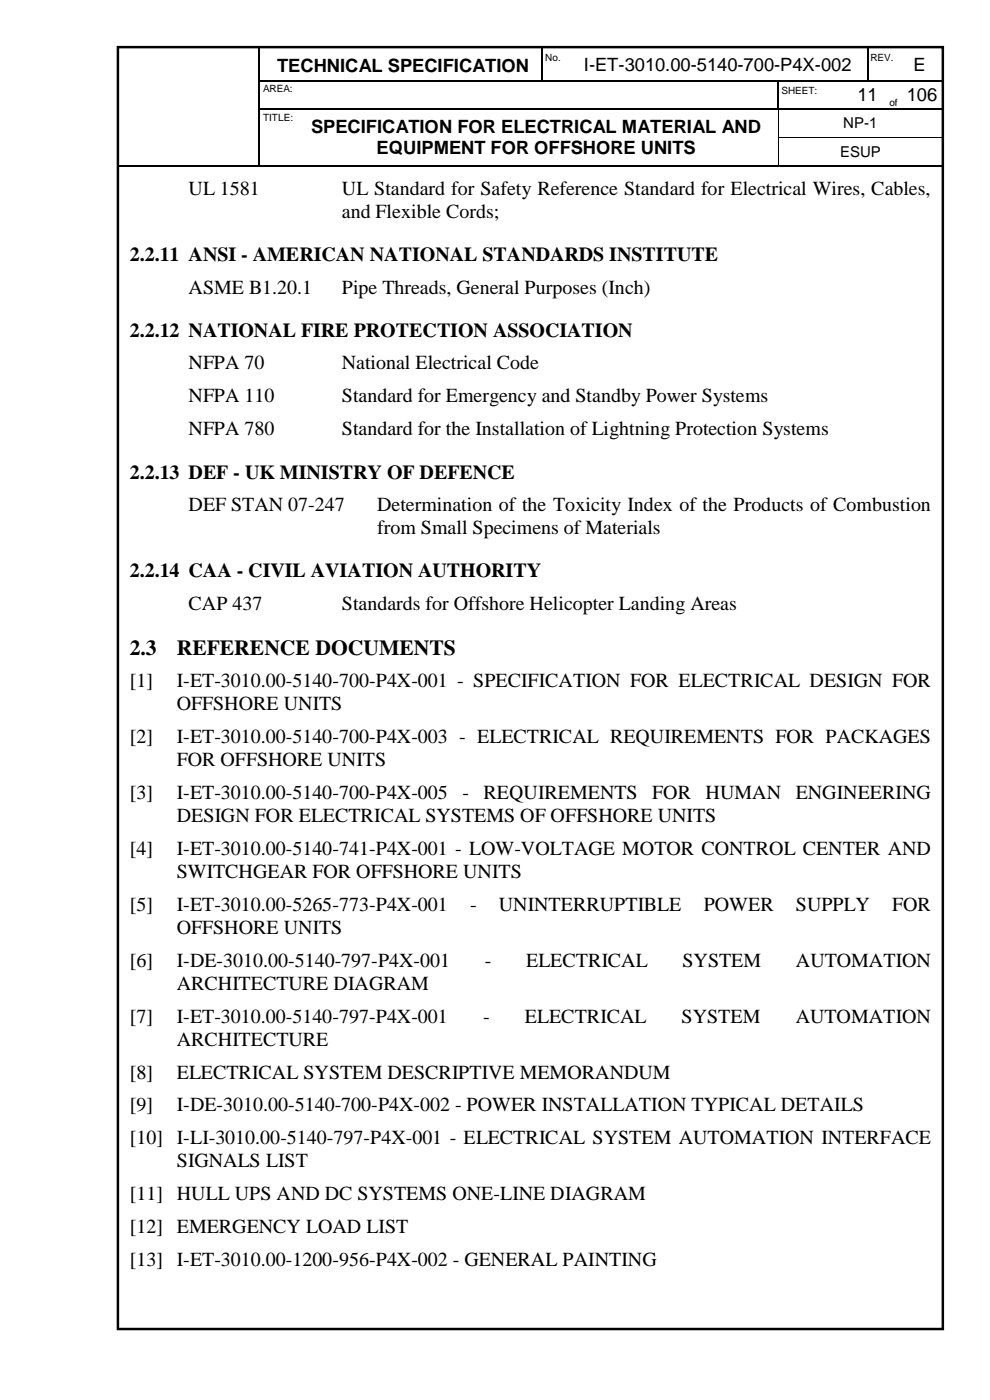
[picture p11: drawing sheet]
<svg xmlns="http://www.w3.org/2000/svg" width="210mm" height="297mm" viewBox="0 0 210 297" stroke-linecap="round" stroke-linejoin="round" font-family="sans-serif">
<defs><g id="words">
<g font-size="4.6">
<text x="27.5" y="139">2.3</text>
<text x="37.5" y="139">REFERENCE DOCUMENTS</text>
</g>
<g font-size="4.2">
<text x="40" y="41.3">UL 1581</text>
<text x="72.5" y="41.3">UL Standard for Safety Reference Standard for Electrical Wires, Cables,</text>
<text x="72.5" y="46.2">and Flexible Cords;</text>
<text x="27.5" y="55.4">2.2.11 ANSI - AMERICAN NATIONAL STANDARDS INSTITUTE</text>
<text x="40" y="62.3">ASME B1.20.1</text>
<text x="72.5" y="62.3">Pipe Threads, General Purposes (Inch)</text>
<text x="27.5" y="71.5">2.2.12 NATIONAL FIRE PROTECTION ASSOCIATION</text>
<text x="40" y="78.4">NFPA 70</text>
<text x="72.5" y="78.4">National Electrical Code</text>
<text x="40" y="85.4">NFPA 110</text>
<text x="72.5" y="85.4">Standard for Emergency and Standby Power Systems</text>
<text x="40" y="92.3">NFPA 780</text>
<text x="72.5" y="92.3">Standard for the Installation of Lightning Protection Systems</text>
<text x="27.5" y="101.5">2.2.13 DEF - UK MINISTRY OF DEFENCE</text>
<text x="40" y="108.4">DEF STAN 07-247</text>
<text x="80" y="108.4">Determination of the Toxicity Index of the Products of Combustion</text>
<text x="80" y="113.3">from Small Specimens of Materials</text>
<text x="27.5" y="122.5">2.2.14 CAA - CIVIL AVIATION AUTHORITY</text>
<text x="40" y="129.4">CAP 437</text>
<text x="72.5" y="129.4">Standards for Offshore Helicopter Landing Areas</text>
<text x="27.5" y="145.9">[1]</text>
<text x="37.5" y="145.9">I-ET-3010.00-5140-700-P4X-001 - SPECIFICATION FOR ELECTRICAL DESIGN FOR</text>
<text x="37.5" y="150.7">OFFSHORE UNITS</text>
<text x="27.5" y="157.7">[2]</text>
<text x="37.5" y="157.7">I-ET-3010.00-5140-700-P4X-003 - ELECTRICAL REQUIREMENTS FOR PACKAGES</text>
<text x="37.5" y="162.6">FOR OFFSHORE UNITS</text>
<text x="27.5" y="169.6">[3]</text>
<text x="37.5" y="169.6">I-ET-3010.00-5140-700-P4X-005</text>
<text x="98.1" y="169.6">-</text>
<text x="102.6" y="169.6">REQUIREMENTS</text>
<text x="138.4" y="169.6">FOR</text>
<text x="149.7" y="169.6">HUMAN</text>
<text x="168.8" y="169.6">ENGINEERING</text>
<text x="37.5" y="174.4">DESIGN FOR ELECTRICAL SYSTEMS OF OFFSHORE UNITS</text>
<text x="27.5" y="181.4">[4]</text>
<text x="37.5" y="181.4">I-ET-3010.00-5140-741-P4X-001 - LOW-VOLTAGE MOTOR CONTROL CENTER AND</text>
<text x="37.5" y="186.3">SWITCHGEAR FOR OFFSHORE UNITS</text>
<text x="27.5" y="193.3">[5]</text>
<text x="37.5" y="193.3">I-ET-3010.00-5265-773-P4X-001</text>
<text x="99.7" y="193.3">-</text>
<text x="105.8" y="193.3">UNINTERRUPTIBLE</text>
<text x="149.3" y="193.3">POWER</text>
<text x="168.8" y="193.3">SUPPLY</text>
<text x="189.3" y="193.3">FOR</text>
<text x="37.5" y="198.1">OFFSHORE UNITS</text>
<text x="27.5" y="205.1">[6]</text>
<text x="37.5" y="205.1">I-DE-3010.00-5140-797-P4X-001</text>
<text x="37.5" y="210">ARCHITECTURE DIAGRAM</text>
<text x="102.8" y="205.1">-</text>
<text x="111.6" y="205.1">ELECTRICAL</text>
<text x="144.8" y="205.1">SYSTEM</text>
<text x="168.9" y="205.1">AUTOMATION</text>
<text x="27.5" y="217">[7]</text>
<text x="37.5" y="217">I-ET-3010.00-5140-797-P4X-001</text>
<text x="37.5" y="221.9">ARCHITECTURE</text>
<text x="102.5" y="217">-</text>
<text x="111.3" y="217">ELECTRICAL</text>
<text x="144.6" y="217">SYSTEM</text>
<text x="168.8" y="217">AUTOMATION</text>
<text x="27.5" y="228.8">[8]</text>
<text x="37.5" y="228.8">ELECTRICAL SYSTEM DESCRIPTIVE MEMORANDUM</text>
<text x="27.5" y="235.8">[9]</text>
<text x="37.5" y="235.8">I-DE-3010.00-5140-700-P4X-002 - POWER INSTALLATION TYPICAL DETAILS</text>
<text x="27.5" y="242.8">[10] I-LI-3010.00-5140-797-P4X-001 - ELECTRICAL SYSTEM AUTOMATION INTERFACE</text>
<text x="37.5" y="247.7">SIGNALS LIST</text>
<text x="27.5" y="254.7">[11] HULL UPS AND DC SYSTEMS ONE-LINE DIAGRAM</text>
<text x="27.5" y="261.7">[12] EMERGENCY LOAD LIST</text>
<text x="27.5" y="268.6">[13] I-ET-3010.00-1200-956-P4X-002 - GENERAL PAINTING</text>
</g>
<g font-size="3.9">
<text x="58.8" y="15.2">TECHNICAL SPECIFICATION</text>
<text x="123.8" y="15">I-ET-3010.00-5140-700-P4X-002</text>
<text x="193.8" y="15">E</text>
<text x="181.9" y="21.5">11</text>
<text x="192.4" y="21.5">106</text>
<text x="66" y="28.2">SPECIFICATION FOR ELECTRICAL MATERIAL AND</text>
<text x="79.9" y="32.7">EQUIPMENT FOR OFFSHORE UNITS</text>
</g>
<g font-size="3.2">
<text x="178.9" y="27.3">NP-1</text>
<text x="178.2" y="33.3">ESUP</text>
</g>
<g font-size="2.1">
<text x="115.7" y="13">No.</text>
<text x="184.7" y="13">REV.</text>
<text x="55.8" y="19.6">AREA:</text>
<text x="165.8" y="19.9">SHEET:</text>
<text x="188.7" y="22.5">of</text>
<text x="55.8" y="25.6">TITLE:</text>
</g>
</g></defs>
<g fill="none" stroke="#000" stroke-width=".25">
<path d="M55 10v7M55 17.3v5.7M55.2 17.1h7.3M62.8 17.1h52.1M115 10v7M115.2 17.1h4.4M119.8 17.1h45.1M165.1 17.3v5.7M165.2 17.1h14.9M180.3 17.1h3.6M184.1 10v7M184.2 17.1h3.9"/>
<path d="M191.3 17.1h8.8M25 35.1h29.9M55 23.2v5.8M55 29.3v5.7M55.2 23.1h7.3M55.2 35.1h7.3M62.8 23.1h102.1M62.8 35.1h102.2M165.2 35.1h34.8M165.4 23.1h14.7M180.3 23.1h7.8M188.3 23.1h2.8"/>
<path d="M191.3 23.1h8.7M200.1 23.2v5.8M200.1 29.3v5.7"/>
</g>
<g fill="#000">
<path d="M54.9 17h.3v.3h-.3z" fill-rule="evenodd"/>
<path d="M62.5 17h.3v.3h-.3z" fill-rule="evenodd"/>
<path d="M114.9 17h.3v.3h-.3z" fill-rule="evenodd"/>
<path d="M119.6 17h.2v.3h-.2z" fill-rule="evenodd"/>
<path d="M164.9 17h.3v.3h-.3z" fill-rule="evenodd"/>
<path d="M180.1 17h.2v.3h-.2z" fill-rule="evenodd"/>
<path d="M183.9 17h.3v.3h-.3z" fill-rule="evenodd"/>
<path d="M188.1 17h.2v.3h-.2z" fill-rule="evenodd"/>
<path d="M188.3 17h1.8v.3h-1.8z" fill-rule="evenodd"/>
<path d="M190.1 17h.2v.3h-.2z" fill-rule="evenodd"/>
<path d="M190.3 17h.8v.3h-.8z" fill-rule="evenodd"/>
<path d="M191.1 17h.2v.3h-.2z" fill-rule="evenodd"/>
<path d="M54.9 23h.3v.2h-.3z" fill-rule="evenodd"/>
<path d="M54.9 29h.3v.3h-.3z" fill-rule="evenodd"/>
<path d="M54.9 35h.3v.3h-.3z" fill-rule="evenodd"/>
<path d="M62.5 23h.3v.2h-.3z" fill-rule="evenodd"/>
<path d="M62.5 35h.3v.3h-.3z" fill-rule="evenodd"/>
<path d="M164.9 23h.3v.2h-.3z" fill-rule="evenodd"/>
<path d="M165 29h.1v.3h-.1z" fill-rule="evenodd"/>
<path d="M165 35h.2v.3h-.2z" fill-rule="evenodd"/>
<path d="M165.2 23h.2v.2h-.2z" fill-rule="evenodd"/>
<path d="M180.1 23h.2v.2h-.2z" fill-rule="evenodd"/>
<path d="M188.1 23h.2v.2h-.2z" fill-rule="evenodd"/>
<path d="M191.1 23h.2v.2h-.2z" fill-rule="evenodd"/>
<path d="M200 23h.2v.2h-.2z" fill-rule="evenodd"/>
<path d="M200 29h.2v.3h-.2z" fill-rule="evenodd"/>
<path d="M200 35h.2v.3h-.2z" fill-rule="evenodd"/>
<path d="M200 35h.2v.3h-.2z" fill-rule="evenodd"/>
</g>
<path d="M165.1 23.2v5.8M165.1 29.3v5.7M165.1 29.1h34.9" fill="none" stroke="#000" stroke-width=".21"/>
<path d="M25 10h175v272h-175z" fill="none" stroke="#000" stroke-width=".53"/>
<use href="#words"/>
</svg>
